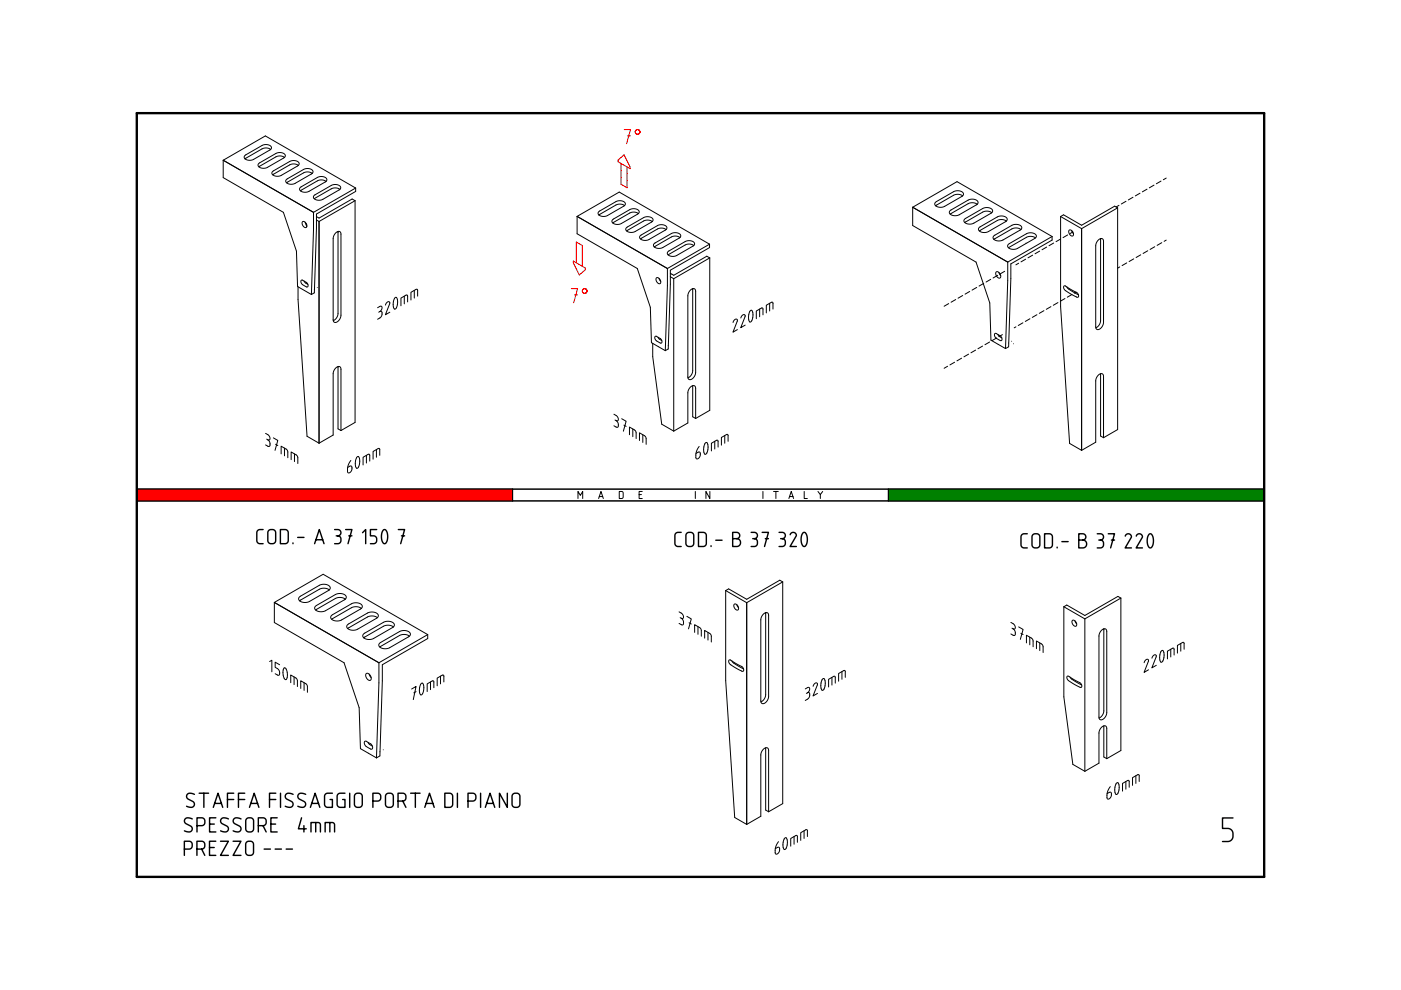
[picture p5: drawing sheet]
<svg xmlns="http://www.w3.org/2000/svg" width="297mm" height="210mm" viewBox="0 0 297 210" stroke-linecap="round" stroke-linejoin="round" font-family="sans-serif">
<g fill="none" stroke="#000" stroke-width=".21">
<path d="M47.3 34v3.7l12.8 7.3 2.8 8.3 .2 7.4 2.9 1.7M47.3 34l19.2 11M47.3 34l9-5.2 19.1 11.1M54.9 34.7l3.9-2.3h1l.7 .5v.3l-.3 .3-3.8 2.1-.7 .1-.7-.2-.3-.4zM57.4 31.7l-3.8 2.2-.9 .1-.8-.3M57.4 31.7l.2-.4-.4-.5-.7-.1-.7 .1-3.8 2.1-.2 .4 .1 .4M57.4 31.7l-.8-.3-.8 .1-3.9 2.2M57.8 36.4l3.9-2.3h1.1l.6 .5v.3l-.3 .3-3.7 2.1-.8 .1-.6-.2-.4-.4zM60.3 33.4l-.7-.3-.9 .1-3.8 2.2M60.7 38.1l3.9-2.3h1.1l.6 .5v.3l-.2 .2-3.8 2.2-.8 .1-.6-.2-.3-.4zM63.3 35.1l-.8-.3-.9 .1-3.8 2.2M66.2 36.8l-.7-.3-.9 .1-3.8 2.2"/>
<path d="M69.1 38.5l-3.8 2.2h-.9l-.7-.3M69.1 38.5l.2-.5-.3-.4-.7-.2-.8 .1-3.8 2.2-.2 .4 .2 .3M69.1 38.5l-.7-.3h-.9l-3.8 2.2M75.4 39.9v.7l-8.3 4.8-.5 16.7-.6 .3M75.4 39.9l-8.9 5.1M244.7 39.3l-1 .5M246.2 38.4l-1 .6M247.3 37.8l-.6 .3M63.9 59.4h.2l.9 .5 .3 .5-.1 .4h-.2l-.9-.5-.3-.5zM64.1 47h.4l.4 .3 .2 .6-.2 .3h-.3l-.4-.3-.2-.5zM64.5 59.6l.2 .4 .6 .3M64.7 47.1l.3 .6"/>
<path d="M64.9 47.4l.1 .7M66.5 45l-.5 17.4M66.6 41.4l3.9-2.2h1.1l.6 .5-.2 .5-3.8 2.2-.8 .1-.6-.2-.3-.4zM67.1 46.6l.5 .4M67.6 47v47M71.2 49.4l.7-.3 .3 .1 .1 .4v17.2l-.4 1.1-.8 .5-.3-.2-.2-.4v-17.2l.2-.6zM71.7 49.1v17.4l-.4 .9-.6 .6M72.1 40.2l-.8-.3h-.9l-3.8 2.2M75.3 42.6l-.6-.4-7.1 4-.5-.3M75.3 42.6l-7.7 4.4M75.3 42.6v47l-3 1.7M122.4 45.9v3.7l12.7 7.3 2.8 8.3 .2 7.5 3 1.6"/>
<path d="M122.4 45.9l19.1 11M122.4 45.9l8.9-5.2 19.1 11.1M129.9 46.6l3.9-2.3h1.1l.6 .5v.3l-.3 .3-3.7 2.1-.8 .1-.6-.2-.4-.4zM132.4 43.6l-3.8 2.2-.9 .1-.7-.3M132.4 43.6l.2-.5-.4-.4-.7-.1-.7 .1-3.8 2.1-.2 .4 .2 .4M132.4 43.6l-.7-.3-.9 .1-3.8 2.2M132.8 48.3l3.9-2.3h1.1l.6 .5v.3l-.2 .3-3.8 2.1-.7 .1-.7-.2-.3-.4zM135.3 45.3l-.7-.3-.9 .1-3.8 2.2M135.8 50l3.9-2.3h1.1l.6 .5v.3l-.3 .3-3.8 2.1-.7 .1-.7-.2-.3-.4zM138.3 47l-.7-.3-.9 .1-3.8 2.2M139.2 58.9h.3l.4 .3 .2 .6-.1 .3h-.4l-.3-.3-.2-.5zM139.7 59l.4 .6"/>
<path d="M141.2 48.7l-.7-.3-.9 .1-3.8 2.2M141.5 56.9l-.4 17.4M141.6 53.4l3.9-2.3h1.1l.7 .5-.3 .5-3.8 2.2-.7 .1-.7-.2-.3-.4zM142.1 58.7h.1M142.1 58.7l.7 .4M142.8 59.1v32.3M144.2 50.4l-3.9 2.2-.8 .1-.8-.3M144.2 50.4l.1-.5-.3-.4-.7-.2-.8 .1-3.7 2.2-.3 .4 .2 .4M144.2 50.4l-.8-.3-.9 .1-3.8 2.2M147.1 52.1l-.7-.3h-.9l-3.9 2.2M150.4 51.8v.7l-8.3 4.8-.4 16.7-.6 .3M150.4 51.8l-8.9 5.1"/>
<path d="M150.5 54.7l-.6-.4-7.1 4.1-.7-.4M150.5 54.7l-7.7 4.4M150.5 54.7v32.3l-3 1.7M193.5 43.9v3.9l13.4 7.8 3 8.6 .2 7.9 3.1 1.8M193.5 43.9l20.2 11.7M193.5 43.9l9.4-5.4 20.2 11.6M201.4 44.7l4.1-2.4h1.2l.7 .5-.1 .3-.2 .3-4 2.3h-.8l-.7-.2-.3-.4zM204.1 41.5l-4 2.3-1 .1-.7-.3M204.1 41.5l.2-.4-.4-.5-.7-.2-.8 .1-4 2.3-.2 .4 .2 .4M204.1 41.5l-.8-.3-.9 .1-4 2.3M204.5 46.5l4.1-2.4h1.2l.6 .5v.3l-.2 .3-4 2.2-.8 .1-.7-.2-.3-.4zM207.2 43.3l-.8-.3-.9 .1-4 2.3"/>
<path d="M207.6 48.2l4.1-2.3h1.1l.7 .5v.3l-.2 .3-4 2.2-.8 .1-.7-.2-.3-.4zM210.1 59.2l-1 .6M210.3 45.1l-.8-.3-.9 .1-4 2.3M211.2 57.7l.4-.1 .4 .4 .2 .5-.2 .4h-.3l-.4-.3-.2-.5zM211.5 58.4l-1 .5M211.8 57.8l.4 .6M213 57.5l-1 .6M213.4 46.9l-.8-.3-.9 .1-4.1 2.3M213.7 55.6l-.5 18.3M213.8 51.8l4.1-2.4h1.1l.7 .5v.4l-.3 .2-3.9 2.3-.8 .1-.7-.2-.4-.5zM216 55.8l-.6 .4M216.5 48.7l-4.1 2.3-.9 .1-.8-.3"/>
<path d="M216.5 48.7l.1-.5-.3-.4-.8-.2-.8 .1-3.9 2.3-.3 .3 .2 .5M216.5 48.7l-.8-.4-1 .1-4 2.4M217.5 55l-1 .5M217.5 51.5h.1M218.9 54.1l-.9 .6M219.5 50.4l-.7-.3-1 .1-4 2.3M220.4 53.2l-1 .6M221.9 52.4l-1 .6M223.1 50.1v.8l-8.8 5.1-.5 17.5-.6 .4M223.1 50.1l-9.4 5.5M223.4 51.5l-1 .6M224.9 45.9l4.4 2.6"/>
<path d="M224.9 45.9v19.1l1.9 29 2.5 1.5M224.9 50.7l-1 .5M226.4 49.8l-1 .6M226.7 48.8h.3l.4 .3 .2 .5-.1 .4h-.4l-.3-.3-.2-.5zM227.2 48.9l.4 .6M227.5 49.2l-.6 .3M229.3 48.5v47M232.9 50.9l.7-.3 .3 .1 .1 .4v17.2l-.4 1.1-.8 .5-.4-.2-.1-.4v-17.2l.2-.6zM233.3 50.6v17.5l-.3 .8-.7 .6M237 44.1l-.7-.4-7 4.1-3.8-2.3-.6 .4M237 44.1l-7.7 4.4M237 44.1v47l-3 1.7"/>
<path d="M237.2 43.5l-.6 .4M237.4 56.6l-.4 .3M238.7 42.7l-1 .6M238.9 55.7l-1 .6M240.2 41.8l-1 .6M240.4 54.9l-1 .6M241.7 41l-1 .5M241.9 54l-1 .6M243.2 40.1l-1 .6M243.3 53.2l-.9 .5M244.8 52.3l-1 .6M246.3 51.5l-1 .5"/>
<path d="M247.3 50.9l-.5 .3M63.2 60.8v2.7l1.9 29 2.5 1.5M66.6 61.3h.1M67.3 61h.1M71.6 77.7l.1 13.2 .6 .4M80.1 65.2l.6-.3 .3 .1-.1 .6-.4 .5M80.5 66.1h.5v.7l-.3 .5-.6 .4M80.5 66.1l-.2 .1M81.7 64.7l.4-.6 .5-.1v.4l-.9 2.3 1-.5M83.7 63.1l.3-.1 .1 .2 .2 .9-.2 1-.4 .4-.3-.3v-.7l.1-.8zM85.7 62.8v1.6M86.4 64v-1.3l-.2-.2-1.2 .7v1.6"/>
<path d="M87.8 61.6v1.6M88.5 62.8v-1.3l-.2-.2-1.2 .7v1.6M138.4 72.8h.1M138.4 72.8v2.8l1.9 14.3 2.5 1.5M138.9 71.3h.3l.9 .5 .2 .5v.4h-.3l-.9-.5-.3-.5zM139.5 71.5l.3 .4 .5 .3M141.7 73.2h.1M146.4 61.5l.7-.3 .3 .1 .1 .4v17.3l-.4 1-.8 .5-.3-.2-.2-.4v-17.2l.2-.6zM146.9 61.2v17.4l-.4 .9-.6 .6M155.4 68.4l.4-.6 .5-.1v.4l-.9 2.3 .9-.5M157.1 67.4l.4-.6h.4l.1 .3-.9 2.4 .9-.6M159.1 65.9l.2-.1 .2 .1 .1 .9-.1 1.1-.4 .4-.3-.3-.1-.7 .1-.8z"/>
<path d="M161.1 65.5v1.7M161.8 66.8v-1.3l-.3-.2-1.1 .6v1.7M163.2 64.3v1.6M163.9 65.5v-1.3l-.2-.1-1.2 .6v1.6M200.9 77.7l-.7 .4M201.1 64.4l-.9 .5M202.4 76.8l-1 .6M202.6 63.5l-1 .6M203.9 75.9l-1 .6M204.1 62.7l-1 .5M205.4 75.1l-1 .6M205.6 61.8l-1 .6"/>
<path d="M206.8 74.2l-.9 .6M207.1 60.9l-1 .6M208.3 73.4l-1 .5M208.6 60.1l-1 .6M209.8 72.5l-1 .6M210.9 70.7h.3l1 .6 .2 .5v.4h-.3l-1-.6-.2-.5zM211.3 71.7l-1 .5M211.6 70.9l.2 .4 .6 .3M212.5 70.9l-.7 .5M213.8 72.7h.1M214.5 72.4h.1M214.9 72.9h.1"/>
<path d="M215.4 69.3l-.4 .2M216.9 68.4l-1 .6M218.4 67.6l-1 .6M219.9 66.7l-1 .6M221.3 65.9l-1 .5M222.8 65l-1 .6M224.3 64.2l-1 .5M225.6 60.7l.3-.1 2.4 1.4 .4 .5-.1 .5h-.2l-.5-.2-2-1.2-.4-.5zM225.8 63.3l-1 .6M226.2 60.8l.3 .4 2.2 1.3M227.3 62.4l-1 .6M228.1 61.9l-.3 .3"/>
<path d="M233.3 79.2v13.2l.7 .4M56.3 91.9l.6 .4 .3 .4v.5h-.4M56.5 93.1l.3 .1M56.8 93.2l.4 .6v.7l-.3 .2-.6-.4M58 92.8l.9 .6-.6 2.1M58.4 94.2l.5 .3M59.6 96.2v-1.6l1.3 .9 .1 1.6M60.3 95v1.6M61.7 97.5v-1.7l1.3 .9 .1 1.6M62.4 96.2v1.7M72.3 91.3v-13.1l-.1-.4-.4-.1-.7 .5-.5 .9v13.1l-3 1.8M74.4 97.6l-.5 .8-.2 .8v.9l.3 .2 .5-.5 .1-.8-.3-.2-.6 .3"/>
<path d="M75.7 96.9l.2-.1 .2 .2 .2 .8-.2 1.1-.4 .4-.3-.3-.1-.7 .1-.8zM77.7 96.5v1.7M78.4 97.8v-1.3l-.2-.2-1.2 .7v1.6M79.8 95.3v1.7M80.5 96.5v-1.2l-.2-.2-1.2 .6v1.7M130.2 87.8l.6 .4 .3 .4-.1 .6h-.4M130.4 89l.2 .2M130.6 89.2l.5 .5v.7l-.3 .2-.6-.3M131.8 88.8l1 .5-.6 2.1M132.3 90.1l.5 .3M133.5 92.2v-1.7l1.3 .9 .1 1.6M134.2 91v1.6"/>
<path d="M135.6 93.4v-1.6l1.3 .8 .1 1.6M136.3 92.2v1.6M146.8 81.8l.1 6.6 .6 .3M147.5 88.7v-6.4l-.2-.4-.3-.2-.7 .5-.5 .9v6.6l-3 1.7M148.2 94.7l-.4 .7-.2 .8v.9l.3 .2 .5-.5 .1-.8-.3-.2-.6 .3M149.6 93.9l.2-.1 .2 .2 .1 .8-.2 1.1-.4 .4-.2-.3-.1-.7 .1-.8zM151.5 93.6v1.6M152.2 94.8v-1.3l-.2-.2-1.2 .7v1.6M153.7 92.3v1.7M154.4 93.6v-1.3l-.3-.2-1.1 .7v1.6M234 92.8v-13l-.2-.4-.3-.2-.8 .5-.4 1v13.1l-3 1.7M108.7 103.7h79.7v2.5h-79.7z"/>
<path d="M122.5 105.7v-1.5l.5 .8 .5-.8v1.5M126.9 105.7l.5-1.5 .5 1.5M127.1 105.3h.7M131.3 104.2h.6l.2 .2v1l-.2 .3h-.6zM135.5 104.9h.5M136.2 104.2h-.7v1.5h.7M147.4 104.2v1.5M150.5 104.2v1.5l-.8-1.5v1.5M161.8 104.2v1.5M164 104.2h1M164.5 104.2v1.5M167.3 105.7l.5-1.5 .5 1.5"/>
<path d="M167.4 105.3h.7M170.5 104.2v1.5h.7M173.4 104.2l.5 .7v.8M174.4 104.2l-.5 .7M58.2 127.7v4.3l14.7 8.5 3.2 9.5 .3 8.7 3.4 2M58.2 127.7l22.1 12.8M58.2 127.7l10.3-5.9 22.2 12.8M66.9 128.5l4.5-2.6h1.3l.4 .3 .3 .3v.3l-.3 .3-4.4 2.5-.8 .1-.8-.2-.4-.5zM69.8 125.1l-4.4 2.5-1 .1-.9-.3M69.8 125.1l.2-.5-.4-.5-.8-.2-.9 .1-4.3 2.5-.3 .4 .2 .5M69.8 125.1l-.8-.4-1.1 .1-4.4 2.6M70.3 130.5l4.5-2.6h1.3l.4 .2 .3 .3v.4l-.3 .3-4.4 2.5-.8 .1-.8-.3-.4-.4z"/>
<path d="M73.2 127l-.8-.3-1.1 .1-4.4 2.5M73.7 132.5l4.5-2.6 1.3-.1 .4 .3 .3 .3v.3l-.3 .4-4.4 2.4-.8 .1-.8-.2-.4-.4zM76.6 129l-.8-.3-1.1 .1-4.4 2.5M80 131l-.8-.4-1.1 .1-4.4 2.6M80.5 136.4l4.5-2.6h1.2l.5 .2 .3 .3v.4l-.3 .3-4.4 2.5h-.8l-.8-.2-.4-.4zM83.4 132.9l-4.4 2.6-1 .1-.9-.4M83.4 132.9l.2-.5-.4-.5-.8-.2-.9 .1-4.3 2.5-.3 .5 .2 .4M83.4 132.9l-.8-.3-1.1 .1-4.4 2.5M86.8 134.9l-.8-.4-1.1 .1-4.4 2.6M90.7 134.6v.8l-9.6 5.5-.6 19.4-.7 .4M90.7 134.6l-10.4 5.9M144 129.7l.6 .4 .3 .4v.6h-.5"/>
<path d="M144.2 131l.2 .1M144.4 131.1l.5 .5v.8l-.3 .1-.6-.3M145.6 130.7l1 .5-.6 2.1M146.1 132l.5 .3M147.3 134.1v-1.7l1.3 .9 .1 1.6M148 132.9v1.6M149.4 135.3v-1.6l1.3 .8 .1 1.6M150.1 134.1v1.6M153.9 125.2l4.4 2.6M153.9 125.2v19.1l1.9 29 2.5 1.5M154.9 139.9l2.5 1.5 .3 .4-.1 .5h-.2l-.5-.2-2.1-1.2-.3-.8 .1-.2 .3 .1M155.7 128.1h.3l.4 .3 .2 .6-.1 .3h-.4l-.3-.3-.2-.5z"/>
<path d="M156.2 128.2l.4 .6M158.3 127.8v47M161.9 130.2l.7-.3 .2 .1 .2 .4v17.3l-.4 1-.8 .5-.4-.2-.1-.4v-17.2l.2-.6zM162.3 129.9v17.5l-.3 .9-.7 .5M166 123.4l-.7-.4-7 4.1-3.8-2.2-.6 .3M166 123.4l-7.7 4.4M166 123.4v47l-3 1.7M214.3 132l.6 .3 .3 .5v.5h-.4M214.6 133.2l.2 .1M214.8 133.3l.4 .6v.7l-.3 .1-.6-.3M216 132.9l.9 .6-.6 2.1M216.4 134.3l.5 .2"/>
<path d="M217.6 136.3v-1.6l1.3 .9 .1 1.5M218.3 135.1v1.6M219.7 137.5v-1.6l1.4 .9 .1 1.6M220.5 136.3v1.6M225.6 128.6l4.4 2.6M225.6 128.6v19.1l1.9 14.4 2.5 1.4M227.4 131.5h.3l.4 .4 .2 .5-.1 .4-.4-.1-.4-.3-.1-.5zM227.9 131.6l.4 .7M230 131.2v32.3M233.5 133.6l.8-.3 .2 .2 .2 .3v17.3l-.4 1-.8 .5-.4-.1-.1-.4v-17.2l.2-.7zM234 133.3v17.5l-.3 .9-.7 .5M237.6 126.8l-.6-.4-7 4.1-3.8-2.2-.6 .3"/>
<path d="M237.6 126.8l-7.6 4.4M237.6 126.8v32.3l-2.9 1.8M244.2 139.6l.4-.7h.5v.3l-.9 2.4 1-.5M246.3 138l.2-.1 .2 .2 .1 .8-.2 1.1-.4 .4-.2-.3-.1-.7 .1-.8zM248.2 137.7v1.6M248.9 138.9v-1.3l-.2-.2-1.2 .7v1.6M250.3 136.4v1.7M251.1 137.7l-.1-1.3-.2-.2-1.2 .6v1.7M57.2 140.3l.4-.3v2.4M59.3 140.9l-1-.5v1.1l.7 .4 .3 .7v.4l-.2 .2-.8-.4M60.3 141.6l.3 .2 .3 .9v1l-.3 .4-.3-.2-.3-.9v-.8zM61.6 144.7v-1.6l1.4 .9 .1 1.6"/>
<path d="M62.4 143.5v1.7M63.8 146v-1.7l1.3 .9 .1 1.6M64.5 144.7v1.7M77.3 157.2h.3l1.1 .6 .3 .5-.1 .5h-.3l-1-.6-.3-.5zM77.6 142.8h.4l.5 .4 .2 .6-.2 .4h-.4l-.4-.4-.2-.5zM78 157.4l.3 .4 .6 .4M78.3 142.9l.4 .8M80.3 140.5v4.3l-.5 15.9M80.5 159.4h.1M81.3 159h.1M87.3 146.1l.9-.6-.6 2.8M88.2 146.6l-.5 .3"/>
<path d="M89.3 144.9l.2-.1 .2 .2 .2 .9-.2 1-.4 .4-.3-.3-.1-.7 .1-.8zM91.3 144.6v1.6M92 145.8v-1.3l-.3-.2-1.1 .7v1.6M93.4 143.4v1.6M94.1 144.6v-1.3l-.2-.2-1.2 .7v1.6M155.2 140.1l.3 .5 2.1 1.2M162.3 158.6v13.2l.7 .3M170.7 146.1l.6-.4 .3 .2v.5l-.4 .5M171.2 146.9h.4v.7l-.3 .5-.6 .4M171.2 146.9l-.2 .1M172.4 145.5l.4-.6h.5v.3l-.9 2.4 .9-.6M174.4 144l.2-.1 .2 .1 .2 .9-.2 1-.4 .5-.3-.3-.1-.8 .1-.8z"/>
<path d="M176.4 143.6v1.7M177.1 144.8v-1.2l-.2-.2-1.2 .6v1.7M178.5 142.4v1.6M179.2 143.6v-1.3l-.2-.2-1.2 .7v1.6M226.3 143.4h.3l2.4 1.4 .3 .4v.5l-.2 .1-.6-.3-2-1.2-.3-.5zM226.9 143.6l.6 .5 1.8 1.1M234 153.9v6.6l.7 .4M242.6 140.5l.4-.6h.4l.1 .3-.9 2.4 .9-.6M163 172.1v-13l-.2-.4-.3-.2-.8 .5-.4 1v13.1l-3 1.7M165.1 178.5l-.5 .7-.2 .8v.9l.3 .2 .5-.5 .1-.8-.3-.2-.6 .3M166.4 177.7l.2-.1 .2 .2 .1 .8-.2 1.1-.3 .4-.3-.3-.1-.7 .1-.8zM168.4 177.4v1.6"/>
<path d="M169.1 178.6v-1.3l-.3-.2-1.2 .7v1.6M170.5 176.1v1.7M171.2 177.4v-1.3l-.2-.2-1.2 .7v1.6M234.7 160.9v-6.5l-.2-.4-.3-.1-.8 .4-.4 .9v6.6l-3 1.7M235.4 166.8l-.5 .7-.2 .8v.9l.4 .2 .5-.5v-.8l-.3-.2-.6 .4M236.7 166l.3-.1 .1 .2 .2 .9-.2 1-.4 .5-.3-.4-.1-.7 .2-.8zM238.7 165.7v1.6M239.4 166.9v-1.3l-.2-.2-1.2 .7v1.6M240.8 164.5v1.6M241.5 165.7v-1.3l-.2-.2-1.2 .7v1.6"/>
</g>
<g fill="none" stroke="#000" stroke-width=".3">
<path d="M29 106.2h79.7M29 103.7h79.7M55.8 112.3h-.7a.67 .67 0 0 0-.7 .6v1.7a.67 .67 0 0 0 .7 .7h.7M57 112.5l.8-.2a.67 .67 0 0 1 .6 .6v1.7a.67 .67 0 0 1-.6 .7h-.4a.67 .67 0 0 1-.6-.7v-1.7zM59.4 112.3h1a.67 .67 0 0 1 .7 .6v1.7a.67 .67 0 0 1-.7 .7h-1zM62.1 115.1v.2M63.1 113.9h1.3M66.7 115.3l1-3 1 3M67 114.4h1.4M70.9 112.3h.7a.67 .67 0 0 1 .7 .6 .67 .67 0 0 1-.7 .7 .67 .67 0 0 1 .7 .7v.3a.67 .67 0 0 1-.7 .7h-.7M71.3 113.6h.3M73.3 112.3h1.3l-.8 3"/>
<path d="M73.9 113.6h.7M76.9 112.9l.6-.6v3M79.9 112.3h-1.4v1.3h.7a.67 .67 0 0 1 .7 .7v.3a.67 .67 0 0 1-.7 .7h-.7M81.3 112.4l.2-.1a2.06 2.06 0 0 1 .3 2.8l-.3 .2a2.06 2.06 0 0 1-.3-2.9zM84.5 112.3h1.3l-.8 3M85.1 113.6h.7M144.4 112.9h-.6a.67 .67 0 0 0-.7 .6v1.7a.67 .67 0 0 0 .7 .7h.6M145.6 113.1l.8-.2a.67 .67 0 0 1 .7 .6v1.7a.67 .67 0 0 1-.7 .7h-.3a.67 .67 0 0 1-.7-.7v-1.7zM148.1 112.9h1a.67 .67 0 0 1 .7 .6v1.7a.67 .67 0 0 1-.7 .7h-1zM150.8 115.7v.2M151.8 114.5h1.3M155.3 114.2h.9a.83 .83 0 0 1 .8 .8 .83 .83 0 0 1-.8 .9h-.9v-3h.9a.67 .67 0 0 1 .6 .6 .67 .67 0 0 1-.6 .7"/>
<path d="M159.3 112.9h.6a.67 .67 0 0 1 .7 .6 .67 .67 0 0 1-.7 .7 .67 .67 0 0 1 .7 .7v.3a.67 .67 0 0 1-.7 .7h-.6M159.6 114.2h.3M161.6 112.9h1.3l-.8 3M162.3 114.2h.6M165.2 112.9h.6a.67 .67 0 0 1 .7 .6 .67 .67 0 0 1-.7 .7 .67 .67 0 0 1 .7 .7v.3a.67 .67 0 0 1-.7 .7h-.6M165.5 114.2h.3M167.5 113.4a.65 .65 0 0 1 .8-.5 .65 .65 0 0 1 .5 .8l-1.3 2.2h1.3M170.3 113l.2-.1a2.06 2.06 0 0 1 .3 2.8l-.3 .2a2.06 2.06 0 0 1-.3-2.9zM188.4 103.7h79.6v2.5h-79.6M217.8 113.2h-.7a.67 .67 0 0 0-.6 .6v1.7a.67 .67 0 0 0 .6 .7h.7M219 113.4l.8-.2a.67 .67 0 0 1 .7 .6v1.7a.67 .67 0 0 1-.7 .7h-.3a.67 .67 0 0 1-.7-.7v-1.7zM221.5 113.2h1a.67 .67 0 0 1 .6 .6v1.7a.67 .67 0 0 1-.6 .7h-1z"/>
<path d="M224.1 116v.2M225.1 114.8h1.4M228.7 114.5h.9a.83 .83 0 0 1 .8 .8 .83 .83 0 0 1-.8 .9h-.9v-3h.9a.67 .67 0 0 1 .6 .6 .67 .67 0 0 1-.6 .7M232.6 113.2h.7a.67 .67 0 0 1 .7 .6 .67 .67 0 0 1-.7 .7 .67 .67 0 0 1 .7 .7v.3a.67 .67 0 0 1-.7 .7h-.7M233 114.5h.3M235 113.2h1.3l-.8 3M235.6 114.5h.7M238.6 113.7a.65 .65 0 0 1 .8-.5 .65 .65 0 0 1 .4 .8l-1.2 2.2h1.3M240.9 113.7a.65 .65 0 0 1 .8-.5 .65 .65 0 0 1 .5 .8l-1.3 2.2h1.3M243.6 113.3l.3-.1a2.06 2.06 0 0 1 .3 2.8l-.3 .2a2.06 2.06 0 0 1-.3-2.9zM40.8 173.6a1.03 1.03 0 0 0-1.7 .2 .67 .67 0 0 0 .4 .9l.9 .4a.67 .67 0 0 1 .3 .9 .67 .67 0 0 1-.8 .4l-.8-.2M41.2 168.4a1.03 1.03 0 0 0-1.6 .2 .67 .67 0 0 0 .3 .8l1 .5a.67 .67 0 0 1 .3 .9 .67 .67 0 0 1-.8 .4l-.8-.3"/>
<path d="M41.8 175.1h1a.67 .67 0 0 0 .6-.7v-.3a.67 .67 0 0 0-.6-.7h-1v3M42.2 168.2h2M43.2 168.2v3M44.4 179.7h1M44.4 174.7h1M45.2 171.2l1-3 1 3M45.5 170.3h1.4M45.8 178.4h-1.4v3h1.4M45.8 173.4h-1.4v3h1.4M46.8 178.4h1.6l-1.6 3h1.6M48.2 169.5h1.4M48.4 173.6a1.03 1.03 0 0 0-1.6 .2 .67 .67 0 0 0 .3 .9l1 .4a.67 .67 0 0 1 .3 .9 .67 .67 0 0 1-.8 .4l-.8-.2"/>
<path d="M49.4 178.4h1.7l-1.7 3h1.7M49.6 168.2h-1.4v3M50.6 169.5h1.3M51.1 173.6a1.03 1.03 0 0 0-1.6 .2 .67 .67 0 0 0 .3 .9l.9 .4a.67 .67 0 0 1 .4 .9 .67 .67 0 0 1-.8 .4l-.9-.2M51.9 168.2h-1.3v3M52.3 178.6l.8-.2a.67 .67 0 0 1 .7 .6v1.7a.67 .67 0 0 1-.7 .7h-.3a.67 .67 0 0 1-.7-.7v-1.7zM52.3 173.6l.8-.2a.67 .67 0 0 1 .7 .7v1.6a.67 .67 0 0 1-.7 .7h-.3a.67 .67 0 0 1-.7-.7v-1.7zM52.9 171.2l1-3 1 3M53.2 170.3h1.4M54.8 175.1h1a.67 .67 0 0 0 .6-.7v-.3a.67 .67 0 0 0-.6-.7h-1v3M55.8 175.1l.6 1.3M57.1 169.5h1.4"/>
<path d="M57.4 174.7h1M58.5 168.2h-1.4v3M58.8 173.4h-1.4v3h1.4M59.5 168.2v3M62.1 168.4a1.03 1.03 0 0 0-1.6 .2 .67 .67 0 0 0 .3 .8l1 .5a.67 .67 0 0 1 .3 .9 .67 .67 0 0 1-.8 .4l-.8-.3M63.9 173.4l-.6 2.3h1.6M64.4 175.1v1.3M64.8 168.4a1.03 1.03 0 0 0-1.6 .2 .67 .67 0 0 0 .3 .8l.9 .5a.67 .67 0 0 1 .4 .9 .67 .67 0 0 1-.8 .4l-.9-.3M65.8 171.2l1-3 1 3M65.9 176.4v-2h1.6l.3 .1 .1 .3v1.6M66.1 170.3h1.4M66.9 174.4v2"/>
<path d="M68.9 176.4v-2h1.6l.3 .1 .1 .3v1.6M69.9 174.4v2M70.5 168.2h-1a.67 .67 0 0 0-.7 .6v1.7a.67 .67 0 0 0 .7 .7h1v-1.7h-.5M73.1 168.2h-1a.67 .67 0 0 0-.6 .6v1.7a.67 .67 0 0 0 .6 .7h1v-1.7h-.5M74.1 168.2v3M75.3 168.4l.8-.2a.67 .67 0 0 1 .7 .6v1.7a.67 .67 0 0 1-.7 .7h-.3a.67 .67 0 0 1-.7-.7v-1.7zM79.1 169.8h1a.67 .67 0 0 0 .6-.6v-.4a.67 .67 0 0 0-.6-.6h-1v3M81.9 168.4l.8-.2a.67 .67 0 0 1 .7 .6v1.7a.67 .67 0 0 1-.7 .7h-.3a.67 .67 0 0 1-.7-.7v-1.7zM84.4 169.8h1a.67 .67 0 0 0 .7-.6v-.4a.67 .67 0 0 0-.7-.6h-1v3M85.4 169.8l.7 1.4M87.1 168.2h2M88.1 168.2v3"/>
<path d="M90.1 171.2l1-3 1 3M90.3 170.3h1.5M94.3 168.2h1a.67 .67 0 0 1 .7 .6v1.7a.67 .67 0 0 1-.7 .7h-1zM97 168.2v3M99.2 169.8h1a.67 .67 0 0 0 .7-.6v-.4a.67 .67 0 0 0-.7-.6h-1v3M101.9 168.2v3M102.9 171.2l1-3 1 3M103.2 170.3h1.4M107.6 168.2v3l-1.7-3v3M108.8 168.4l.8-.2a.67 .67 0 0 1 .6 .6v1.7a.67 .67 0 0 1-.6 .7h-.4a.67 .67 0 0 1-.6-.7v-1.7zM261.4 173.4h-2.2v2.2h1.1a1.11 1.11 0 0 1 1.1 1.2v.5a1.11 1.11 0 0 1-1.1 1.1h-1.1M39.1 180h1a.67 .67 0 0 0 .7-.6v-.4a.67 .67 0 0 0-.7-.6h-1v3"/>
<path d="M41.8 180h1a.67 .67 0 0 0 .6-.6v-.4a.67 .67 0 0 0-.6-.6h-1v3M42.8 180l.6 1.4M56 180h1.3M58.3 180h1.4M60.7 180h1.3"/>
</g>
<path d="M29 24h239M29 185.9h239" fill="none" stroke="#000" stroke-width=".5"/>
<path d="M188.4 103.7h79.6v2.5h-79.6z" fill-rule="evenodd" fill="#008000"/>
<path d="M29 103.7v2.5" fill="none" stroke="#000" stroke-width=".3"/>
<path d="M29 103.7h79.7v2.5h-79.7z" fill-rule="evenodd" fill="#f00"/>
<path d="M29 24v161.9M268 24v161.9" fill="none" stroke="#000" stroke-width=".5"/>
<path d="M29 106.2h239M29 103.7h239M108.7 103.7v2.5M188.4 103.7v2.5" fill="none" stroke="#000" stroke-width=".21"/>
<g fill="none" stroke="#f00" stroke-width=".21">
<path d="M131 33.9l1.3-1.1 1.3 2.6v.4l-2.6-1.5zM131.7 34.7v4.4l1.3 .7v-4.4M132.3 27.5h1.4l-.9 3M133 28.8h.7M121.6 55.4l2.5 1.4v.4l-1.3 1.1-1.2-2.6zM122.2 55.7v-4.4l1.3 .8v4.4M121.1 61.2h1.4l-.9 3M121.8 62.5h.7"/>
<circle cx="135.2" cy="28" r=".5"/>
<circle cx="124" cy="61.7" r=".5"/>
</g>
</svg>
